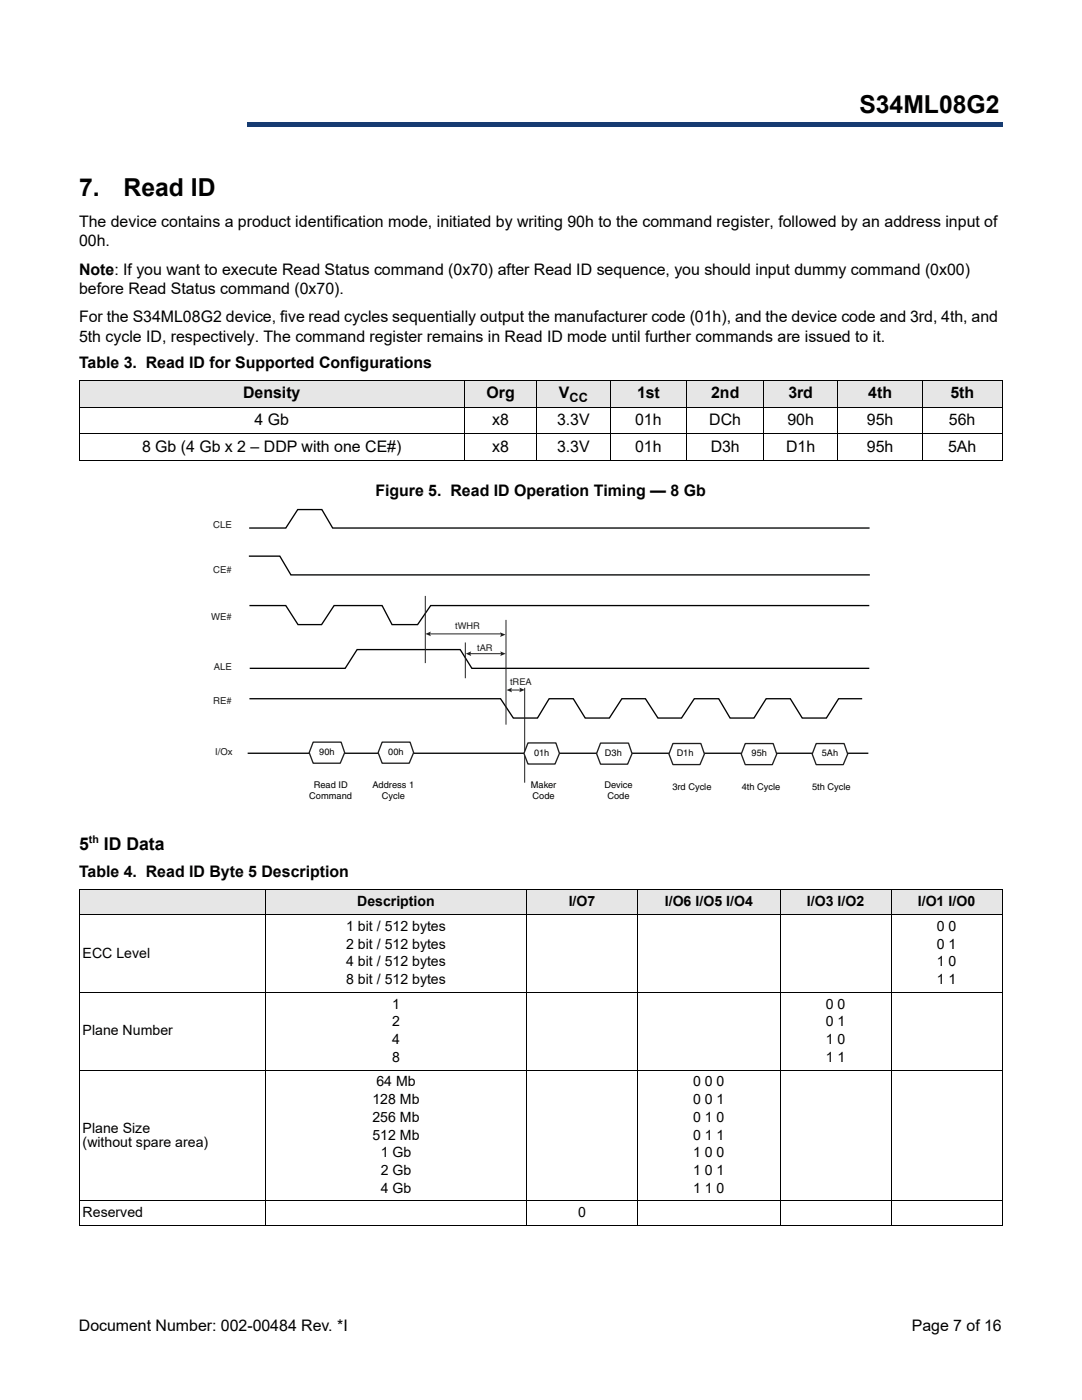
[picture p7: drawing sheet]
<svg xmlns="http://www.w3.org/2000/svg" width="216mm" height="279mm" viewBox="0 0 216 279" stroke-linecap="round" stroke-linejoin="round" font-family="sans-serif">
<defs><g id="words">
<g font-size="4.9">
<text x="171.5" y="22.5">S34ML08G2</text>
<text x="15.8" y="39.1">7.</text>
<text x="24.7" y="39.1">Read ID</text>
</g>
<g font-size="3.5">
<text x="15.8" y="169.7">5</text>
<text x="20.7" y="169.7">ID Data</text>
</g>
<g font-size="3.2">
<text x="15.8" y="45.3">The device contains a product identification mode, initiated by writing 90h to the command register, followed by an address input of</text>
<text x="15.8" y="49.2">00h.</text>
<text x="15.8" y="54.8">Note: If you want to execute Read Status command (0x70) after Read ID sequence, you should input dummy command (0x00)</text>
<text x="15.8" y="58.7">before Read Status command (0x70).</text>
<text x="15.8" y="64.3">For the S34ML08G2 device, five read cycles sequentially output the manufacturer code (01h), and the device code and 3rd, 4th, and</text>
<text x="15.8" y="68.2">5th cycle ID, respectively. The command register remains in Read ID mode until further commands are issued to it.</text>
<text x="15.8" y="73.5">Table 3. Read ID for Supported Configurations</text>
<text x="48.5" y="79.5">Density</text>
<text x="97.1" y="79.5">Org</text>
<text x="111.5" y="79.5">V</text>
<text x="127.1" y="79.5">1st</text>
<text x="141.9" y="79.5">2nd</text>
<text x="157.3" y="79.5">3rd</text>
<text x="173.2" y="79.5">4th</text>
<text x="189.6" y="79.5">5th</text>
<text x="50.8" y="84.8">4 Gb</text>
<text x="98.2" y="84.8">x8</text>
<text x="111.2" y="84.8">3.3V</text>
<text x="126.7" y="84.8">01h</text>
<text x="141.5" y="84.8">DCh</text>
<text x="157.1" y="84.8">90h</text>
<text x="173" y="84.8">95h</text>
<text x="189.3" y="84.8">56h</text>
<text x="28.3" y="90.1">8 Gb (4 Gb x 2 – DDP with one CE#)</text>
<text x="98.2" y="90.1">x8</text>
<text x="111.2" y="90.1">3.3V</text>
<text x="126.7" y="90.1">01h</text>
<text x="141.8" y="90.1">D3h</text>
<text x="156.9" y="90.1">D1h</text>
<text x="173" y="90.1">95h</text>
<text x="189.2" y="90.1">5Ah</text>
<text x="74.9" y="98.9">Figure 5. Read ID Operation Timing — 8 Gb</text>
<text x="15.8" y="175.1">Table 4. Read ID Byte 5 Description</text>
<text x="15.7" y="265.6">Document Number: 002-00484 Rev. *I</text>
<text x="181.9" y="265.6">Page 7 of 16</text>
</g>
<g font-size="2.8">
<text x="69.1" y="185.8">1 bit / 512 bytes</text>
<text x="71.3" y="180.8">Description</text>
<text x="113.5" y="180.8">I/O7</text>
<text x="132.7" y="180.8">I/O6 I/O5 I/O4</text>
<text x="161" y="180.8">I/O3 I/O2</text>
<text x="183.1" y="180.8">I/O1 I/O0</text>
<text x="186.9" y="185.8">0 0</text>
<text x="16.5" y="191.1">ECC Level</text>
<text x="69.1" y="189.3">2 bit / 512 bytes</text>
<text x="186.9" y="189.3">0 1</text>
<text x="69.1" y="192.8">4 bit / 512 bytes</text>
<text x="69.1" y="196.4">8 bit / 512 bytes</text>
<text x="186.9" y="192.8">1 0</text>
<text x="186.9" y="196.4">1 1</text>
<text x="78.2" y="201.3">1</text>
<text x="164.8" y="201.3">0 0</text>
<text x="16.5" y="206.6">Plane Number</text>
<text x="78.2" y="204.9">2</text>
<text x="78.2" y="208.4">4</text>
<text x="164.8" y="204.9">0 1</text>
<text x="164.8" y="208.4">1 0</text>
<text x="78.2" y="211.9">8</text>
<text x="164.8" y="211.9">1 1</text>
<text x="74.3" y="220.4">128 Mb</text>
<text x="75.1" y="216.8">64 Mb</text>
<text x="138.3" y="216.8">0 0 0</text>
<text x="138.3" y="220.4">0 0 1</text>
<text x="16.5" y="226">Plane Size</text>
<text x="74.3" y="223.9">256 Mb</text>
<text x="74.3" y="227.4">512 Mb</text>
<text x="138.3" y="223.9">0 1 0</text>
<text x="138.3" y="227.4">0 1 1</text>
<text x="16.5" y="228.8">(without spare area)</text>
<text x="76" y="230.9">1 Gb</text>
<text x="138.3" y="230.9">1 0 0</text>
<text x="76" y="234.5">2 Gb</text>
<text x="76" y="238">4 Gb</text>
<text x="138.3" y="234.5">1 0 1</text>
<text x="138.3" y="238">1 1 0</text>
<text x="16.5" y="242.9">Reserved</text>
<text x="115.4" y="242.9">0</text>
</g>
<text font-size="2.5" x="113.6" y="80.3">CC</text>
<text font-size="2.1" x="17.7" y="168.3">th</text>
<g font-size="1.9" fill="#221e1f">
<text x="42.6" y="105.4">CLE</text>
<text x="42.6" y="114.4">CE#</text>
<text x="42.1" y="123.7">WE#</text>
<text x="90.8" y="125.6">tWHR</text>
<text x="95.2" y="130">tAR</text>
<text x="42.7" y="133.7">ALE</text>
<text x="101.8" y="136.6">tREA</text>
<text x="42.6" y="140.4">RE#</text>
<text x="42.9" y="150.8">I/Ox</text>
</g>
<g font-size="1.9" fill="#010202">
<text x="61.7" y="159.4">Command</text>
<text x="62.6" y="157.3">Read ID</text>
<text x="74.3" y="157.3">Address 1</text>
<text x="76.2" y="159.4">Cycle</text>
<text x="105.9" y="157.3">Maker</text>
<text x="106.3" y="159.4">Code</text>
<text x="120.6" y="157.3">Device</text>
<text x="121.2" y="159.4">Code</text>
<text x="134.2" y="157.6">3rd Cycle</text>
<text x="148" y="157.6">4th Cycle</text>
<text x="162" y="157.6">5th Cycle</text>
</g>
<g font-size="1.8" fill="#010202">
<text x="63.7" y="150.6">90h</text>
<text x="77.5" y="150.6">00h</text>
<text x="106.6" y="150.8">01h</text>
<text x="120.7" y="150.8">D3h</text>
<text x="135" y="150.8">D1h</text>
<text x="150" y="150.8">95h</text>
<text x="164" y="150.8">5Ah</text>
</g>
</g></defs>
<path d="M49.5 24.4h150.4v.9h-150.4z" fill="#163b71"/>
<path d="M49.5 24.4h150.5" fill="none" stroke="#163b71" stroke-width=".2"/>
<path d="M199.9 24.4h.1v1h-.1z" fill="#163b71"/>
<path d="M49.4 25.3h150.5" fill="none" stroke="#163b71" stroke-width=".2"/>
<path d="M49.4 24.3h.2v1h-.2z" fill="#163b71"/>
<g fill="#e6e6e6">
<path d="M15.8 76h76.9v5.3h-76.9z"/>
<path d="M92.7 76h14.4v5.3h-14.4z"/>
<path d="M107.1 76h14.6v5.3h-14.6z"/>
<path d="M121.7 76h15.4v5.3h-15.4z"/>
<path d="M137.1 76h15.3v5.3h-15.3z"/>
<path d="M152.4 76h14.8v5.3h-14.8z"/>
<path d="M167.2 76h16.9v5.3h-16.9z"/>
<path d="M184.1 76h15.8v5.3h-15.8z"/>
<path d="M15.8 177.6h89.3v4.9h-89.3z"/>
<path d="M105.1 177.6h22.1v4.9h-22.1z"/>
<path d="M127.2 177.6h28.5v4.9h-28.5z"/>
<path d="M155.7 177.6h22.1v4.9h-22.1z"/>
<path d="M177.8 177.6h22.1v4.9h-22.1z"/>
</g>
<g fill="none" stroke="#000" stroke-width=".2">
<path d="M15.7 76h184.3M15.8 76.1v15.7M92.7 75.9v16M107.1 75.9v16M121.7 75.9v16M137.1 75.9v16M152.4 75.9v16M167.2 75.9v16M184.1 75.9v16M199.9 76.1v15.7M15.7 81.3h184.3M15.7 86.6h184.3"/>
<path d="M15.7 91.9h184.3M15.7 177.6h184.3M15.8 177.7v66.8M53 177.5v67.2M105.1 177.5v67.2M127.2 177.5v67.2M155.7 177.5v67.2M177.8 177.5v67.2M199.9 177.7v66.8M15.7 182.5h184.3M15.7 198h184.3M15.7 213.6h184.3"/>
<path d="M15.7 239.6h184.3M15.7 244.6h184.3"/>
</g>
<path d="M42.1 101.6h131.5v58.3h-131.5z" fill="#fff"/>
<path d="M49.7 111h6.1l2.2 3.7h115.6M49.7 105.4h7.3l2.4-3.7h4.8l2.2 3.7h107.1M49.8 120.9h7.2l2.5 3.8h4.7l2.5-3.8h9.5l2 3.8h5.1l2.6-3.8h87.6M49.8 139.4h50.1l2.5 3.9h4.8l2.4-3.9h4.8l2.4 3.9h4.8l2.5-3.9h4.7l2.5 3.9h4.7l2.5-3.9h4.9l2.3 3.9h4.7l2.5-3.9h4.8l2.4 3.9h4.8l2.4-3.9h4.7M49.8 133.4h19.1l2.4-3.8h20.5l2.4 3.8h79.3" fill="none" stroke="#010202" stroke-width=".26"/>
<path d="M84.9 118.9v13.4" fill="none" stroke="#221e1f" stroke-width=".2"/>
<path d="M99.8 126.2l1.1 .5-1.1 .4 .2-.4z" fill="#221e1f"/>
<path d="M85.6 126.5h14.4" fill="none" stroke="#221e1f" stroke-width=".2"/>
<path d="M84.9 126.5l1.1-.5-.2 .5 .2 .5z" fill="#221e1f"/>
<path d="M92.8 128.2v7.2M101 123.7v20.9M104.7 137.3v18.9" fill="none" stroke="#221e1f" stroke-width=".2"/>
<path d="M99.8 130l1.1 .5-1.1 .4 .2-.4z" fill="#221e1f"/>
<path d="M93.6 130.5h6.6" fill="none" stroke="#221e1f" stroke-width=".2"/>
<path d="M92.9 130.5l1.1-.5-.2 .5 .2 .4z" fill="#221e1f"/>
<path d="M101.8 137.7h2.2" fill="none" stroke="#221e1f" stroke-width=".2"/>
<g fill="#221e1f">
<path d="M101.1 137.7l1.1-.4-.2 .4 .2 .5z"/>
<path d="M103.6 137.2l1.1 .5-1.1 .4 .2-.4z"/>
</g>
<path d="M49.4 150.3h123.9" fill="none" stroke="#010202" stroke-width=".26"/>
<path d="M105.3 148.3h5.6l.7 2.1-.9 2.1h-5.4l-.7-2.1z" fill-rule="evenodd" fill="#fff"/>
<path d="M105.3 148.3h5.6l.7 2.1-.9 2.1h-5.4l-.7-2.1z" fill="none" stroke="#221e1f" stroke-width=".26"/>
<path d="M119.8 148.3h5.6l.7 2.1-.9 2.1h-5.4l-.8-2.1z" fill-rule="evenodd" fill="#fff"/>
<path d="M119.8 148.3h5.6l.7 2.1-.9 2.1h-5.4l-.8-2.1z" fill="none" stroke="#221e1f" stroke-width=".26"/>
<path d="M134.3 148.4h5.5l.8 2.1-.9 2.1h-5.4l-.8-2.1z" fill-rule="evenodd" fill="#fff"/>
<path d="M134.3 148.4h5.5l.8 2.1-.9 2.1h-5.4l-.8-2.1z" fill="none" stroke="#221e1f" stroke-width=".26"/>
<path d="M148.7 148.4h5.6l.7 2.1-.9 2.1h-5.4l-.8-2.1z" fill-rule="evenodd" fill="#fff"/>
<path d="M148.7 148.4h5.6l.7 2.1-.9 2.1h-5.4l-.8-2.1z" fill="none" stroke="#221e1f" stroke-width=".26"/>
<path d="M162.9 148.4h5.5l.7 2.1-.8 2.1h-5.4l-.8-2.1z" fill-rule="evenodd" fill="#fff"/>
<path d="M162.9 148.4h5.5l.7 2.1-.8 2.1h-5.4l-.8-2.1z" fill="none" stroke="#221e1f" stroke-width=".26"/>
<path d="M62.5 148.1h5.6l.7 2.1-.9 2.1h-5.4l-.8-2.1z" fill-rule="evenodd" fill="#fff"/>
<path d="M62.5 148.1h5.6l.7 2.1-.9 2.1h-5.4l-.8-2.1z" fill="none" stroke="#221e1f" stroke-width=".26"/>
<path d="M76.3 148.1h5.5l.7 2.1-.8 2.1h-5.4l-.8-2.1z" fill-rule="evenodd" fill="#fff"/>
<path d="M76.3 148.1h5.5l.7 2.1-.8 2.1h-5.4l-.8-2.1z" fill="none" stroke="#221e1f" stroke-width=".26"/>
<use href="#words"/>
</svg>
